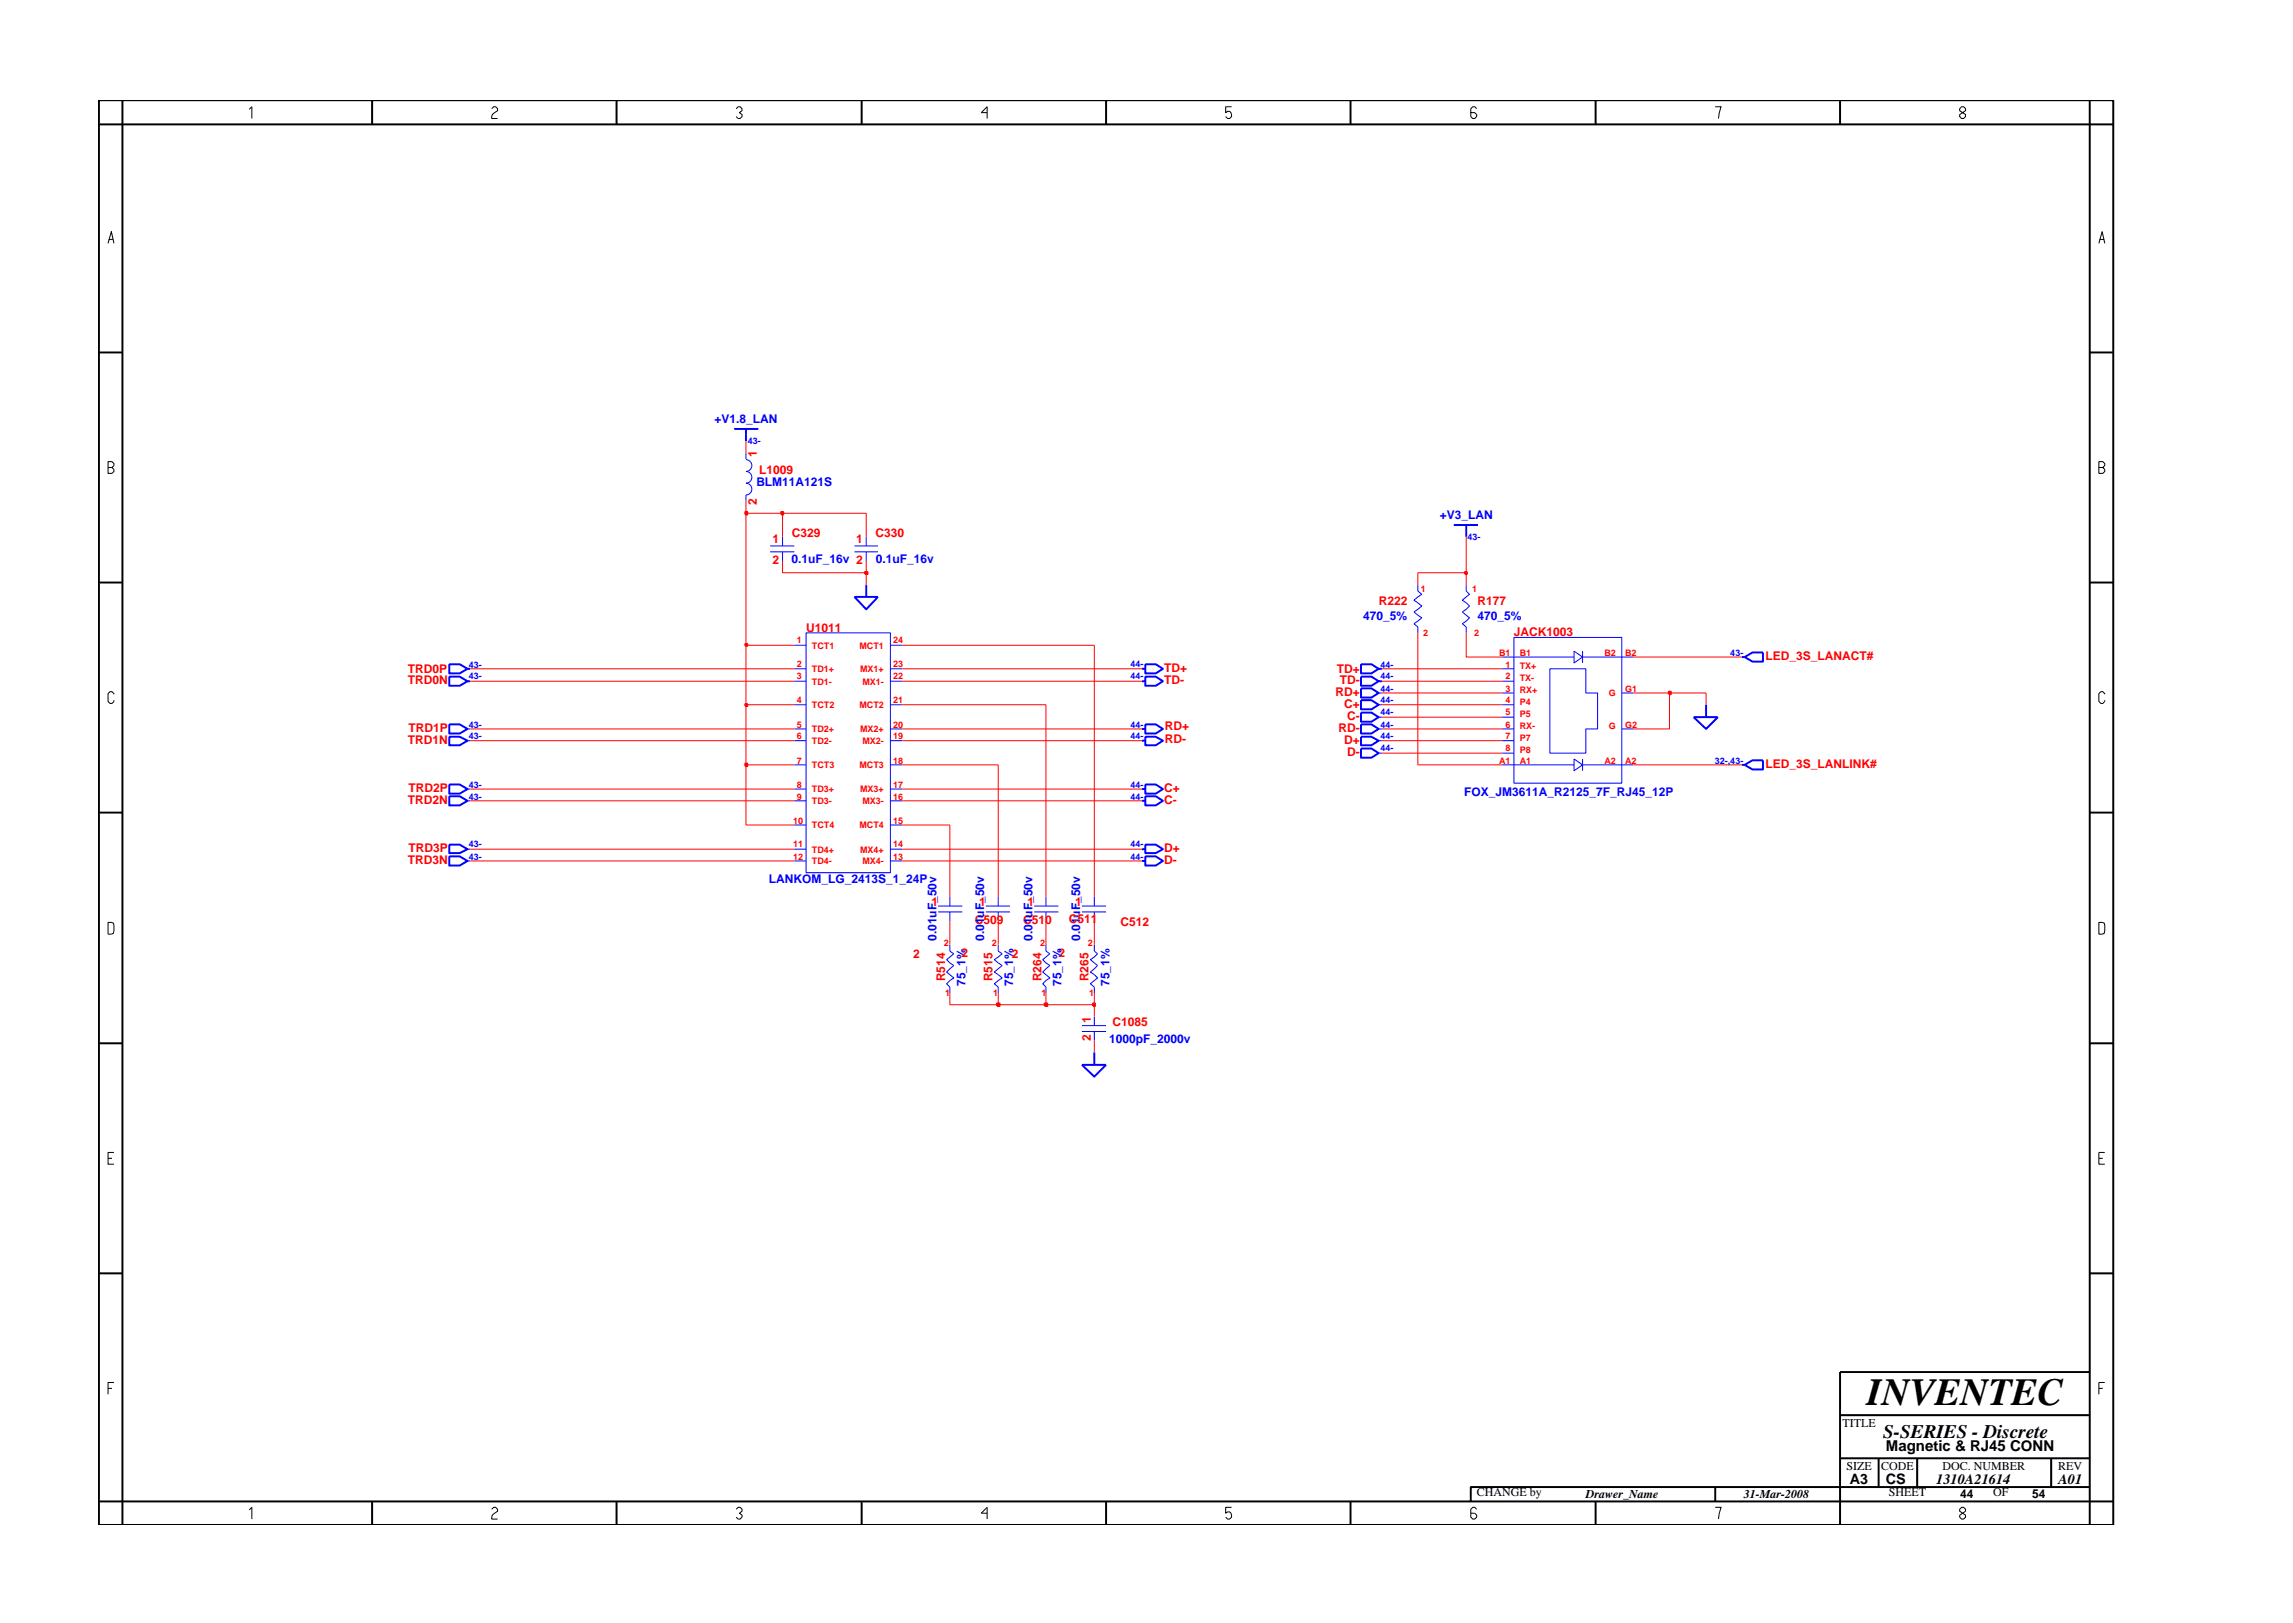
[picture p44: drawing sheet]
<svg xmlns="http://www.w3.org/2000/svg" width="297mm" height="210mm" viewBox="0 0 297 210" stroke-linecap="round" stroke-linejoin="round" font-family="sans-serif">
<defs><g id="words">
<text font-size="5" x="241.8" y="182">INVENTEC</text>
<text font-size="2.5" x="244" y="186.3">S-SERIES - Discrete</text>
<g font-size="1.9">
<text x="244.3" y="188">Magnetic &amp; RJ45 CONN</text>
<text x="239.6" y="192.2">A3</text>
<text x="244.3" y="192.3">CS</text>
<text x="250.8" y="192.2">1310A21614</text>
<text x="266.6" y="192.2">A01</text>
</g>
<g font-size="1.6" fill="#00f">
<text x="92.6" y="54.8">+V1.8_LAN</text>
<text x="98" y="63">BLM11A121S</text>
<text x="186.5" y="67.3">+V3_LAN</text>
<text x="102.5" y="72.9">0.1uF_16v 2</text>
<text x="113.5" y="72.9">0.1uF_16v</text>
<text x="176.6" y="80.4">470_5%</text>
<text x="191.4" y="80.4">470_5%</text>
<text x="189.7" y="103.2">FOX_JM3611A_R2125_7F_RJ45_12P</text>
<text x="99.6" y="114.4">LANKOM_LG_2413S_1_24P</text>
<text x="121.3" y="121.9" transform="rotate(-90 121.3 121.9)">0.01uF_50v</text>
<text x="127.5" y="121.9" transform="rotate(-90 127.5 121.9)">0.01uF_50v</text>
<text x="133.8" y="121.9" transform="rotate(-90 133.8 121.9)">0.01uF_50v</text>
<text x="139.9" y="121.9" transform="rotate(-90 139.9 121.9)">0.01uF_50v</text>
<text x="125.1" y="127.8" transform="rotate(-90 125.1 127.8)">75_1%</text>
<text x="131.3" y="127.8" transform="rotate(-90 131.3 127.8)">75_1%</text>
<text x="137.5" y="127.8" transform="rotate(-90 137.5 127.8)">75_1%</text>
<text x="143.7" y="127.8" transform="rotate(-90 143.7 127.8)">75_1%</text>
<text x="143.7" y="135.1">1000pF_2000v</text>
</g>
<g font-size="1.6" fill="#f00">
<text x="98" y="59.1" transform="rotate(-90 98 59.1)">1</text>
<text x="98" y="65.4" transform="rotate(-90 98 65.4)">2</text>
<text x="98.3" y="61.4">L1009</text>
<text x="100.1" y="70.4">1</text>
<text x="102.6" y="69.6">C329</text>
<text x="110.9" y="70.4">1</text>
<text x="113.4" y="69.6">C330</text>
<text x="100.1" y="73.1">2</text>
<text x="104.4" y="81.8">U1011</text>
<text x="178.6" y="78.4">R222</text>
<text x="191.4" y="78.4">R177</text>
<text x="196.1" y="82.4">JACK1003</text>
<text x="52.8" y="88.6">TRD0N</text>
<text x="52.8" y="87.2">TRD0P</text>
<text x="150.8" y="87.1">TD+</text>
<text x="150.8" y="88.6">TD-</text>
<text x="173.2" y="87.2">TD+</text>
<text x="173.5" y="88.6">TD-</text>
<text x="228.7" y="85.5">LED_3S_LANACT#</text>
<text x="52.9" y="94.8">TRD1P</text>
<text x="150.9" y="94.6">RD+</text>
<text x="173" y="90.2">RD+</text>
<text x="173.4" y="94.8">RD-</text>
<text x="174.1" y="91.7">C+</text>
<text x="174.5" y="93.2">C-</text>
<text x="52.8" y="96.4">TRD1N</text>
<text x="150.9" y="96.2">RD-</text>
<text x="174.1" y="96.4">D+</text>
<text x="174.5" y="97.9">D-</text>
<text x="228.7" y="99.5">LED_3S_LANLINK#</text>
<text x="52.8" y="104.2">TRD2N</text>
<text x="52.9" y="102.6">TRD2P</text>
<text x="150.8" y="102.6">C+</text>
<text x="150.8" y="104.2">C-</text>
<text x="52.8" y="111.9">TRD3N</text>
<text x="52.9" y="110.3">TRD3P</text>
<text x="150.8" y="111.9">D-</text>
<text x="150.8" y="110.3">D+</text>
<text x="120.7" y="117.4">1</text>
<text x="126.3" y="119.7">C509</text>
<text x="126.8" y="117.4">1</text>
<text x="132.5" y="119.7">C510</text>
<text x="133.1" y="117.4">1</text>
<text x="138.5" y="119.6">C511</text>
<text x="139.3" y="117.4">1</text>
<text x="118.3" y="124.1">2</text>
<text x="124.6" y="124">2</text>
<text x="131.1" y="124">2</text>
<text x="137.1" y="124">2</text>
<text x="145.1" y="120">C512</text>
<text x="122.5" y="127.1" transform="rotate(-90 122.5 127.1)">R514</text>
<text x="128.6" y="127.1" transform="rotate(-90 128.6 127.1)">R515</text>
<text x="134.9" y="127.1" transform="rotate(-90 134.9 127.1)">R264</text>
<text x="141" y="127.1" transform="rotate(-90 141 127.1)">R265</text>
<text x="141.3" y="134.8" transform="rotate(-90 141.3 134.8)">2</text>
<text x="141.3" y="132.5" transform="rotate(-90 141.3 132.5)">1</text>
<text x="144.1" y="132.9">C1085</text>
</g>
<g font-size="1.6">
<text x="238.7" y="184.8">TITLE</text>
<text x="239.2" y="190.4">SIZE</text>
<text x="243.7" y="190.4">CODE</text>
<text x="251.6" y="190.4">DOC. NUMBER</text>
<text x="266.6" y="190.4">REV</text>
<text x="191.3" y="193.9">CHANGE by</text>
<text x="205.4" y="194.1">Drawer_Name</text>
<text x="225.9" y="194.1">31-Mar-2008</text>
<text x="244.7" y="193.9">SHEET</text>
<text x="253.9" y="194.1">44</text>
<text x="258.2" y="193.9">OF</text>
<text x="263.3" y="194.1">54</text>
</g>
<g font-size="1.2" fill="#00f">
<text x="96.9" y="57.5">43-</text>
<text x="190.1" y="69.9">43-</text>
<text x="60.7" y="88">43-</text>
<text x="60.7" y="86.5">43-</text>
<text x="146.4" y="86.5">44-</text>
<text x="146.4" y="88">44-</text>
<text x="178.8" y="89.6">44-</text>
<text x="178.8" y="88">44-</text>
<text x="178.8" y="86.5">44-</text>
<text x="224.2" y="84.9">43-</text>
<text x="60.7" y="94.3">43-</text>
<text x="60.7" y="95.8">43-</text>
<text x="146.4" y="95.8">44-</text>
<text x="146.4" y="94.3">44-</text>
<text x="178.8" y="92.7">44-</text>
<text x="178.8" y="91.1">44-</text>
<text x="178.8" y="94.3">44-</text>
<text x="178.8" y="95.8">44-</text>
<text x="178.8" y="97.3">44-</text>
<text x="222.1" y="98.9">32-,43-</text>
<text x="60.7" y="102.1">43-</text>
<text x="60.7" y="103.6">43-</text>
<text x="146.4" y="103.6">44-</text>
<text x="146.4" y="102.1">44-</text>
<text x="60.7" y="111.4">43-</text>
<text x="60.7" y="109.8">43-</text>
<text x="146.4" y="109.8">44-</text>
<text x="146.4" y="111.4">44-</text>
</g>
<g font-size="1.2" fill="#f00">
<text x="184" y="76.7">1</text>
<text x="190.7" y="76.7">1</text>
<text x="103.2" y="83.3">1</text>
<text x="115.7" y="83.3">24</text>
<text x="184.3" y="82.4">2</text>
<text x="191" y="82.4">2</text>
<text x="103.2" y="86.5">2</text>
<text x="103.2" y="88">3</text>
<text x="105.2" y="84">TCT1</text>
<text x="105.2" y="87.1">TD1+</text>
<text x="105.2" y="88.7">TD1-</text>
<text x="111.3" y="84">MCT1</text>
<text x="111.4" y="87.1">MX1+</text>
<text x="111.7" y="88.7">MX1-</text>
<text x="115.7" y="86.5">23</text>
<text x="115.7" y="88">22</text>
<text x="194.2" y="84.9">B1</text>
<text x="195" y="89.6">3</text>
<text x="195" y="86.5">1</text>
<text x="195" y="88">2</text>
<text x="196.9" y="89.8">RX+</text>
<text x="196.9" y="86.6">TX+</text>
<text x="196.9" y="88.3">TX-</text>
<text x="196.9" y="84.9">B1</text>
<text x="207.8" y="84.9">B2</text>
<text x="210.5" y="89.6">G1</text>
<text x="210.5" y="84.9">B2</text>
<text x="103.2" y="95.8">6</text>
<text x="103.2" y="91.1">4</text>
<text x="103.2" y="94.3">5</text>
<text x="105.2" y="94.9">TD2+</text>
<text x="105.2" y="91.7">TCT2</text>
<text x="111.3" y="91.7">MCT2</text>
<text x="111.4" y="94.9">MX2+</text>
<text x="115.7" y="91.1">21</text>
<text x="115.7" y="94.3">20</text>
<text x="115.7" y="95.8">19</text>
<text x="195" y="91.1">4</text>
<text x="195" y="92.7">5</text>
<text x="195" y="95.8">7</text>
<text x="195" y="94.3">6</text>
<text x="196.9" y="91.3">P4</text>
<text x="196.9" y="92.9">P5</text>
<text x="196.9" y="96">P7</text>
<text x="196.9" y="94.4">RX-</text>
<text x="208.4" y="94.4">G</text>
<text x="208.4" y="90.2">G</text>
<text x="210.5" y="94.3">G2</text>
<text x="103.2" y="98.9">7</text>
<text x="105.2" y="96.4">TD2-</text>
<text x="105.2" y="99.5">TCT3</text>
<text x="111.3" y="99.5">MCT3</text>
<text x="111.7" y="96.4">MX2-</text>
<text x="115.7" y="98.9">18</text>
<text x="194.2" y="98.9">A1</text>
<text x="195" y="97.3">8</text>
<text x="196.9" y="97.6">P8</text>
<text x="196.9" y="98.9">A1</text>
<text x="207.8" y="98.9">A2</text>
<text x="210.5" y="98.9">A2</text>
<text x="102.7" y="106.7">10</text>
<text x="103.2" y="102.1">8</text>
<text x="103.2" y="103.6">9</text>
<text x="105.2" y="102.7">TD3+</text>
<text x="105.2" y="104.2">TD3-</text>
<text x="105.2" y="107.3">TCT4</text>
<text x="111.3" y="107.3">MCT4</text>
<text x="111.4" y="102.7">MX3+</text>
<text x="111.7" y="104.2">MX3-</text>
<text x="115.7" y="106.7">15</text>
<text x="115.7" y="102.1">17</text>
<text x="115.7" y="103.6">16</text>
<text x="102.7" y="109.8">11</text>
<text x="102.7" y="111.4">12</text>
<text x="105.2" y="110.4">TD4+</text>
<text x="105.2" y="112">TD4-</text>
<text x="111.4" y="110.4">MX4+</text>
<text x="111.7" y="112">MX4-</text>
<text x="115.7" y="109.8">14</text>
<text x="115.7" y="111.4">13</text>
<text x="122.3" y="122.5">2</text>
<text x="128.5" y="122.5">2</text>
<text x="134.7" y="122.5">2</text>
<text x="140.9" y="122.5">2</text>
<text x="122.5" y="129.1">1</text>
<text x="128.6" y="129.1">1</text>
<text x="134.9" y="129.1">1</text>
<text x="141.1" y="129.1">1</text>
</g>
</g></defs>
<g fill="none" stroke="#00f" stroke-width=".25">
<path d="M95.1 55.6h3.1M96.6 55.6v1.6M110.7 77.3h3l-1.5 1.6zM112.2 75.8v1.5M188.3 68h3.2M189.9 68v1.5M58.2 87.7h1.3l1.1 .6-1.1 .5h-1.3zM58.2 86h1.3l1.1 .6-1.1 .6h-1.3zM58.2 95.4h1.3l1.1 .6-1.1 .5h-1.3zM58.2 93.8h1.3l1.1 .6-1.1 .6h-1.3zM60.6 88.3h.3M60.6 86.6h.3"/>
<path d="M147.9 88.3h.5M147.9 86.6h.5M147.9 94.4h.5M147.9 96h.5M148.4 93.8h1.3l1 .6-1 .6h-1.3zM148.4 87.7h1.3l1 .6-1 .5h-1.3zM148.4 95.4h1.3l1 .6-1 .5h-1.3zM148.4 86h1.3l1 .6-1 .6h-1.3zM176.3 90.7h1.4l.9 .6-.9 .6h-1.4zM176.3 92.3h1.4l.9 .6-.9 .6h-1.4zM176.3 93.8h1.4l.9 .6-.9 .6h-1.4zM176.3 89.2h1.4l.9 .6-.9 .6h-1.4z"/>
<path d="M176.3 97h1.4l.9 .6-.9 .6h-1.4zM176.3 87.7h1.4l.9 .6-.9 .5h-1.4zM176.3 86h1.4l.9 .6-.9 .6h-1.4zM176.3 95.4h1.4l.9 .6-.9 .5h-1.4zM178.6 88.3h.4M178.6 86.6h.4M219.4 92.9h3.1l-1.5 1.5zM221 91.3v1.6M225.7 99.1h.3M225.7 85.1h.3M226 99.1l1-.6h1.4v1.2h-1.4zM226 85.1l1-.6h1.4v1.2h-1.4z"/>
<path d="M58.2 101.6h1.3l1.1 .6-1.1 .6h-1.3zM58.2 103.2h1.3l1.1 .5-1.1 .6h-1.3zM58.2 110.9h1.3l1.1 .6-1.1 .6h-1.3zM58.2 109.4h1.3l1.1 .6-1.1 .5h-1.3zM147.9 111.5h.5M147.9 102.2h.5M147.9 110h.5M147.9 103.7h.5M148.4 110.9h1.3l1 .6-1 .6h-1.3zM148.4 101.6h1.3l1 .6-1 .6h-1.3zM148.4 109.4h1.3l1 .6-1 .5h-1.3zM148.4 103.2h1.3l1 .5-1 .6h-1.3z"/>
<path d="M140.2 138h3.1l-1.5 1.5zM141.8 136.3v1.7"/>
</g>
<g fill="none" stroke="#00f" stroke-width=".13">
<path d="M96.6 59.5a.76 .76 0 0 1 .8 .8 .76 .76 0 0 1-.8 .8 .76 .76 0 0 1 .8 .7 .76 .76 0 0 1-.8 .8 .76 .76 0 0 1 .8 .8 .76 .76 0 0 1-.8 .7v.8M96.6 58.7v.8M99.8 71.5h3.1M99.8 70.7h3.1M101.4 69.5v1.2M101.4 71.5v1.2M110.7 70.7h3M110.7 71.5h3M112.2 69.5v1.2M112.2 71.5v1.2M183.7 75.8v.8l.5 .4-1 .8 1 .7-1 .8 1 .7-1 .8 .5 .4v.8M189.9 75.8v.8l.5 .4-1 .8 1 .7-1 .8 1 .7-1 .8 .5 .4v.8"/>
<path d="M60.6 94.4h.3M60.6 96h.3M102.9 88.3h1.5M102.9 91.3h1.5M102.9 94.4h1.5M102.9 86.6h1.5M102.9 96h1.5M102.9 99.1h1.5M102.9 83.6h1.5M104.4 82h10.9v31.1h-10.9zM115.3 86.6h1.6M115.3 96h1.6"/>
<path d="M115.3 99.1h1.6M115.3 83.6h1.6M115.3 88.3h1.6M115.3 91.3h1.6M115.3 94.4h1.6M178.6 89.8h.4M178.6 91.3h.4M178.6 92.9h.4M178.6 94.4h.4M178.6 96h.4M178.6 97.6h.4M194.6 86.6h1.5"/>
<path d="M194.6 89.8h1.5M194.6 92.9h1.5M194.6 96h1.5M194.6 99.1h9.3M194.6 85.1h9.3M194.6 88.3h1.5M194.6 91.3h1.5M194.6 94.4h1.5M194.6 97.6h1.5M196.1 82.6h14v18.9h-14zM200.8 86.6h4.6v3.2h1.6v4.6h-1.6v3.2h-4.6zM203.9 84.4l1.1 .7-1.1 .8z"/>
<path d="M203.9 98.3l1.1 .8-1.1 .8zM205 99.1h6.6M205 84.4v1.5M205 98.3v1.6M210.1 94.4h1.5M210.1 89.8h1.5M211.6 85.1h-6.6M60.6 103.7h.3M60.6 102.2h.3M60.6 110h.3M60.6 111.5h.3M102.9 102.2h1.5"/>
<path d="M102.9 106.9h1.5M102.9 111.5h1.5M102.9 103.7h1.5M102.9 110h1.5M115.3 103.7h1.6M115.3 110h1.6M115.3 102.2h1.6M115.3 106.9h1.6M115.3 111.5h1.6M121.5 117.4h3.2M121.5 118.1h3.2M123 116.2v1.2"/>
<path d="M123 118.1v1.2M127.7 118.1h3.1M127.7 117.4h3.1M129.3 116.2v1.2M129.3 118.1v1.2M134 117.4h3.1M134 118.1h3.1M135.5 116.2v1.2M135.5 118.1v1.2M140.2 118.1h3.1M140.2 117.4h3.1M141.8 116.2v1.2"/>
<path d="M141.8 118.1v1.2M123 122.4v.8l.6 .4-1 .7 1 .8-1 .8 1 .8-1 .8 .4 .4v.7M129.3 122.4v.8l.5 .4-1 .7 1 .8-1 .8 1 .8-1 .8 .5 .4v.7M135.5 122.4v.8l.5 .4-.9 .7 .9 .8-.9 .8 .9 .8-.9 .8 .4 .4v.7M140.2 133.6h3.1M140.2 132.9h3.1M141.8 122.4v.8l.4 .4-.9 .7 .9 .8-.9 .8 .9 .8-.9 .8 .5 .4v.7M141.8 131.7v1.2M141.8 133.6v1.2"/>
</g>
<path d="M123 128.6v1.6h6.3M141.8 130.2v1.5M141.8 134.8v1.5" fill="none" stroke="#f00" stroke-width=".13"/>
<path d="M129.1 130h.4v.3h-.4z" fill="#8e2323"/>
<path d="M129.1 130h.4v.3h-.4z" fill="none" stroke="#f00" stroke-width=".25"/>
<path d="M129.3 128.6v1.6h6.2" fill="none" stroke="#f00" stroke-width=".13"/>
<path d="M135.3 130h.4v.3h-.4z" fill="#8e2323"/>
<path d="M135.3 130h.4v.3h-.4z" fill="none" stroke="#f00" stroke-width=".25"/>
<path d="M135.5 128.6v1.6h6.3" fill="none" stroke="#f00" stroke-width=".13"/>
<path d="M141.6 130h.2v.3h-.2z" fill="#8e2323"/>
<path d="M141.6 130h.2v.3h-.2z" fill="none" stroke="#f00" stroke-width=".25"/>
<g fill="none" stroke="#f00" stroke-width=".13">
<path d="M96.6 99.1v7.8h6.3M129.3 99.1v17.1M135.5 91.3v24.9M141.8 83.6v32.6M60.9 111.5h42M60.9 110h42M60.9 103.7h42M60.9 102.2h42M116.9 106.9h6.1v9.3M116.9 111.5h31M116.9 110h31M116.9 103.7h31"/>
<path d="M116.9 102.2h31M123 119.3v3.1M129.3 119.3v3.1M135.5 119.3v3.1M141.8 119.3v3.1M141.8 128.6v1.6"/>
</g>
<path d="M96.5 98.9h.3v.4h-.3z" fill="#8e2323"/>
<path d="M96.5 98.9h.3v.4h-.3z" fill="none" stroke="#f00" stroke-width=".25"/>
<g fill="none" stroke="#f00" stroke-width=".13">
<path d="M60.9 96h42M60.9 94.4h42M96.6 91.3v7.8h6.3M116.9 96h31M116.9 94.4h31M116.9 99.1h12.4M179 96h15.6M179 94.4h15.6M179 97.6h15.6M179 92.9h15.6M183.7 82v17.1h10.9M211.6 99.1h14.1"/>
<path d="M216.3 89.8v4.6h-4.7"/>
</g>
<path d="M96.5 91.2h.3v.3h-.3z" fill="#8e2323"/>
<path d="M96.5 91.2h.3v.3h-.3z" fill="none" stroke="#f00" stroke-width=".25"/>
<path d="M96.6 83.6v7.7h6.3M116.9 91.3h18.6M179 91.3h15.6M179 89.8h15.6M211.6 89.8h4.7M221 89.8v1.5" fill="none" stroke="#f00" stroke-width=".13"/>
<path d="M216.2 89.6h.2v.3h-.2z" fill="#8e2323"/>
<path d="M216.2 89.6h.2v.3h-.2z" fill="none" stroke="#f00" stroke-width=".25"/>
<path d="M60.9 88.3h42M60.9 86.6h42M116.9 88.3h31M116.9 86.6h31M179 88.3h15.6M179 86.6h15.6M189.9 82v3.1h4.7M211.6 85.1h14.1M216.3 89.8h4.7" fill="none" stroke="#f00" stroke-width=".13"/>
<path d="M96.5 83.4h.3v.3h-.3z" fill="#8e2323"/>
<path d="M96.5 83.4h.3v.3h-.3z" fill="none" stroke="#f00" stroke-width=".25"/>
<path d="M96.6 66.5v17.1h6.3M101.4 72.7v1.5h10.8v1.6M183.7 74.2v1.6M189.9 74.2v1.6M116.9 83.6h24.9" fill="none" stroke="#f00" stroke-width=".13"/>
<path d="M112 74.1h.4v.3h-.4z" fill="#8e2323"/>
<path d="M112 74.1h.4v.3h-.4z" fill="none" stroke="#f00" stroke-width=".25"/>
<path d="M112.2 72.7v1.5M183.7 74.2h6.2" fill="none" stroke="#f00" stroke-width=".13"/>
<path d="M189.8 74.1h.2v.3h-.2z" fill="#8e2323"/>
<path d="M189.8 74.1h.2v.3h-.2z" fill="none" stroke="#f00" stroke-width=".25"/>
<path d="M101.4 66.5v3M112.2 66.5v3M189.9 69.5v4.7" fill="none" stroke="#f00" stroke-width=".13"/>
<path d="M96.5 66.3h.3v.4h-.3z" fill="#8e2323"/>
<path d="M96.5 66.3h.3v.4h-.3z" fill="none" stroke="#f00" stroke-width=".25"/>
<path d="M96.6 64.9v1.6h4.8" fill="none" stroke="#f00" stroke-width=".13"/>
<path d="M101.2 66.3h.3v.4h-.3z" fill="#8e2323"/>
<path d="M101.2 66.3h.3v.4h-.3z" fill="none" stroke="#f00" stroke-width=".25"/>
<path d="M96.6 57.2v1.5M101.4 66.5h10.8" fill="none" stroke="#f00" stroke-width=".13"/>
<g fill="none" stroke="#000" stroke-width=".25">
<path d="M12.8 13h261v184.6h-261zM15.9 13v184.6M48.2 13v3.1M79.9 13v3.1M111.6 13v3.1M143.3 13v3.1M174.9 13v3.1M206.7 13v3.1M238.4 13v3.1M270.7 13v184.6M273.8 16.1h-261M12.8 45.7h3.1"/>
<path d="M270.7 45.7h3.1M12.8 75.5h3.1M270.7 75.5h3.1M12.8 105.3h3.1M270.7 105.3h3.1M12.8 135.2h3.1M270.7 135.2h3.1M12.8 165h3.1M270.7 177.7h-32.3v19.9M270.7 165h3.1M48.2 194.5v3.1M79.9 194.5v3.1"/>
<path d="M111.6 194.5v3.1M143.3 194.5v3.1M174.9 194.5v3.1M206.7 194.5v3.1M222.2 192.6v1.9M238.4 183.3h32.3M238.4 188.9h32.3M243.4 188.9v3.7M248.4 188.9v3.7M265.7 188.9v3.7M270.7 192.6h-80.2v1.9M273.8 194.5h-261"/>
</g>
<g fill="none" stroke="#000" stroke-width=".13">
<path d="M32.3 14.2l.3-.4v1.6M63.7 14.1l.3-.3h.2l.3 .3v.2l-.5 .4-.3 .4v.3h.8M95.4 14.1l.2-.3h.3l.2 .3v.2l-.3 .3 .3 .2v.3l-.2 .3h-.3l-.2-.3M127.9 14.6h-.8l.8-.8v1.6M159.5 13.8h-.7v.8l.2-.2a.5 .5 0 0 1 .5 .7l-.2 .3h-.3l-.2-.3M191.3 14.1l-.3-.3h-.2l-.3 .3v1l.3 .3h.2l.3-.3v-.3l-.3-.2h-.5M222.2 13.8h.8l-.4 1.6M254.1 13.8l-.2 .3v.2l.7 .5v.3l-.2 .3h-.3l-.2-.3v-.3l.7-.5v-.2l-.2-.3zM14 31.5l.4-1.5 .4 1.5M14.1 31h.6M272 31h.6M272.7 31.5l-.4-1.5-.4 1.5"/>
<path d="M14 59.8h.5l.3 .3v.2l-.3 .3 .3 .2v.3l-.3 .2h-.5zM14 60.6h.5M271.9 60.6h.5l.3-.3v-.2l-.3-.3h-.5v1.5h.5l.3-.2v-.3l-.3-.2M14.8 89.9l-.3-.3h-.2l-.3 .3v1l.3 .2h.2l.3-.2v-.2M272.7 89.9l-.3-.3h-.3l-.2 .3v1l.2 .2h.3l.3-.2v-.2M14 119.5l.7 .1 .1 .2-.1 1.1-.7 .1zM271.9 119.5l.7 .1 .1 .2-.1 1.1-.7 .1zM14 150.1h.5M14.8 149.3h-.8v1.5h.8M271.9 150.1h.5M272.7 149.3h-.8v1.5h.8M14 179.9h.5"/>
<path d="M14.8 179.1h-.8v1.5M271.9 179.9h.5M272.7 179.1h-.8v1.5M32.3 195.6l.3-.3v1.5M63.7 195.5l.3-.2h.2l.3 .2v.3l-.5 .3-.3 .4v.3h.8M95.4 195.5l.2-.2h.3l.2 .2v.3l-.3 .2 .3 .3v.2l-.2 .3h-.3l-.2-.3M127.9 196h-.8l.8-.7v1.5M159.5 195.3h-.7v.7l.2-.1a.5 .5 0 0 1 .5 .6l-.2 .3h-.3l-.2-.3M191.3 195.5l-.3-.2h-.2l-.3 .2v1l.3 .3h.2l.3-.3v-.2l-.3-.3h-.5M222.2 195.3h.8l-.4 1.5M254.1 195.3l-.2 .2v.3l.7 .5v.2l-.2 .3h-.3l-.2-.3v-.2l.7-.5v-.3l-.2-.2z"/>
</g>
<use href="#words"/>
</svg>
